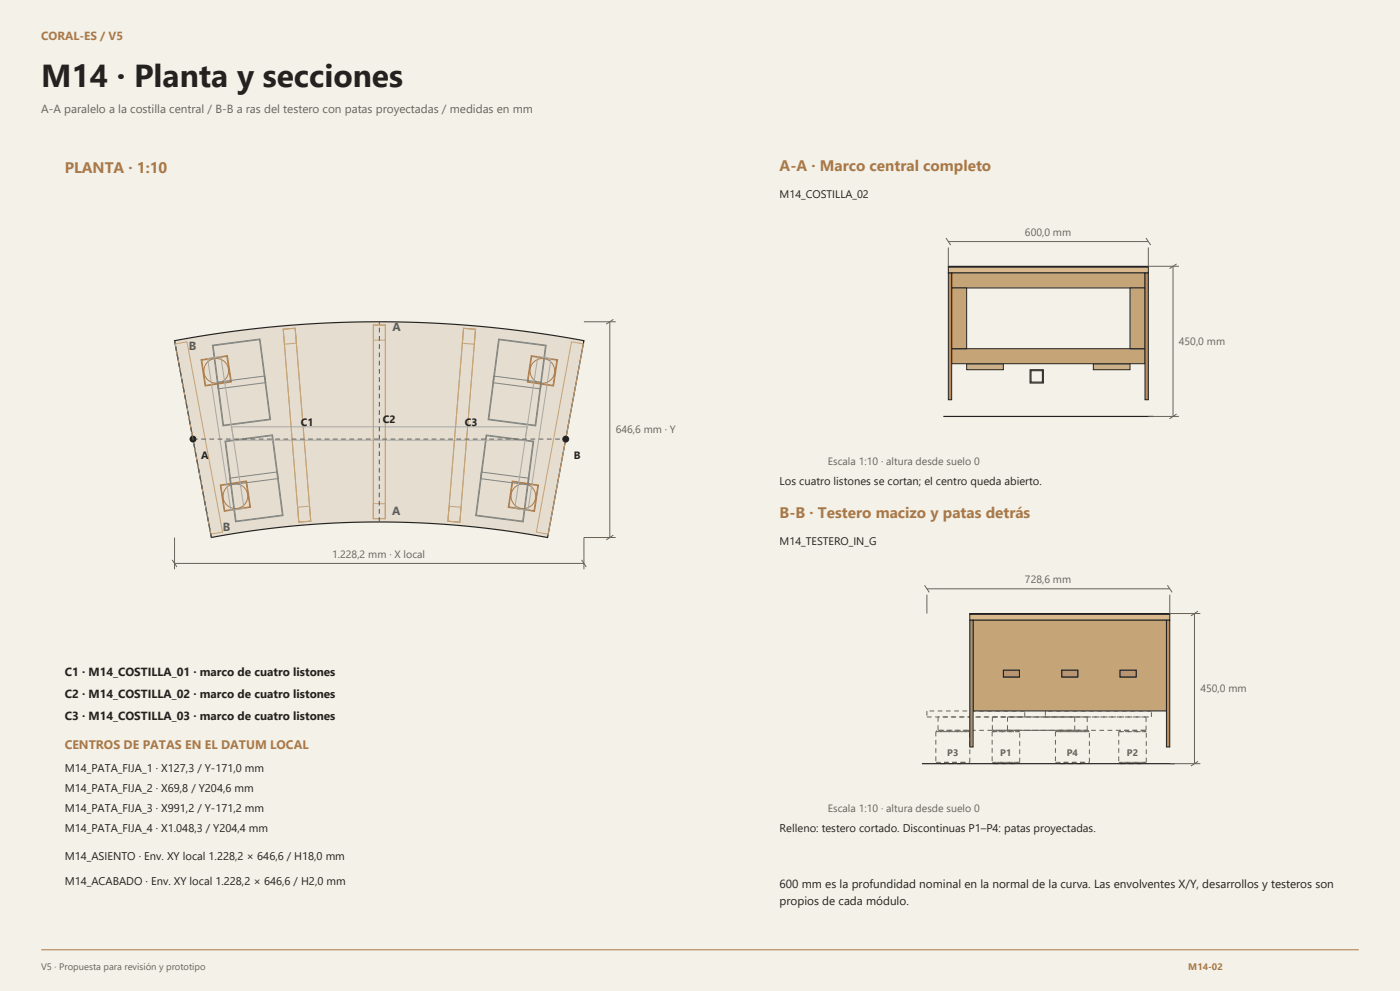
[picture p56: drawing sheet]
<svg xmlns="http://www.w3.org/2000/svg" width="420mm" height="297mm" viewBox="0 0 420 297" stroke-linecap="round" stroke-linejoin="round" font-family="sans-serif">
<defs><g id="words">
<text font-size="9.5" fill="#242220" x="12.3" y="26.1">M14 · Planta y secciones</text>
<g font-size="4.6" fill="#a97849">
<text x="19.4" y="51.9">PLANTA · 1:10</text>
<text x="233.9" y="51.2">A‐A · Marco central completo</text>
<text x="233.9" y="155.2">B‐B · Testero macizo y patas detrás</text>
</g>
<text font-size="3.7" fill="#a97849" x="19.4" y="224.4">CENTROS DE PATAS EN EL DATUM LOCAL</text>
<text font-size="3.5" fill="#a97849" x="12.3" y="12">CORAL‐ES / V5</text>
<text font-size="3.5" fill="#69635b" x="12.3" y="33.9">A‐A paralelo a la costilla central / B‐B a ras del testero con patas proyectadas / medidas en mm</text>
<g font-size="3.5" fill="#4f665b">
<text x="117.7" y="99.2">A</text>
<text x="56.7" y="104.8">B</text>
<text x="117.7" y="154.4">A</text>
<text x="66.9" y="159.1">B</text>
</g>
<g font-size="3.5" fill="#242220">
<text x="19.4" y="202.5">C1 · M14_COSTILLA_01 · marco de cuatro listones</text>
<text x="19.4" y="209.2">C2 · M14_COSTILLA_02 · marco de cuatro listones</text>
<text x="19.4" y="215.9">C3 · M14_COSTILLA_03 · marco de cuatro listones</text>
<text x="233.9" y="266">600 mm es la profundidad nominal en la normal de la curva. Las envolventes X/Y, desarrollos y testeros son</text>
<text x="233.9" y="271.1">propios de cada módulo.</text>
</g>
<g font-size="3.4" fill="#242220">
<text x="233.9" y="145.3">Los cuatro listones se cortan; el centro queda abierto.</text>
<text x="19.4" y="231.4">M14_PATA_FIJA_1 · X127,3 / Y‐171,0 mm</text>
<text x="19.4" y="237.4">M14_PATA_FIJA_2 · X69,8 / Y204,6 mm</text>
<text x="19.4" y="243.4">M14_PATA_FIJA_3 · X991,2 / Y‐171,2 mm</text>
<text x="19.4" y="249.4">M14_PATA_FIJA_4 · X1.048,3 / Y204,4 mm</text>
<text x="233.9" y="249.4">Relleno: testero cortado. Discontinuas P1–P4: patas proyectadas.</text>
<text x="19.4" y="257.9">M14_ASIENTO · Env. XY local 1.228,2 × 646,6 / H18,0 mm</text>
<text x="19.4" y="265.2">M14_ACABADO · Env. XY local 1.228,2 × 646,6 / H2,0 mm</text>
</g>
<g font-size="3.3" fill="#242220">
<text x="233.9" y="59.3">M14_COSTILLA_02</text>
<text x="233.9" y="163.3">M14_TESTERO_IN_G</text>
</g>
<g font-size="3.2" fill="#69635b">
<text x="307.5" y="70.6">600,0 mm</text>
<text x="353.7" y="103.4">450,0 mm</text>
<text x="184.7" y="129.8">646,6 mm · Y</text>
<text x="248.4" y="139.3">Escala 1:10 · altura desde suelo 0</text>
<text x="99.7" y="167.1">1.228,2 mm · X local</text>
<text x="307.5" y="174.7">728,6 mm</text>
<text x="360.1" y="207.4">450,0 mm</text>
<text x="248.4" y="243.4">Escala 1:10 · altura desde suelo 0</text>
</g>
<g font-size="3.2" fill="#242220">
<text x="90.3" y="127.8">C1</text>
<text x="114.9" y="126.8">C2</text>
<text x="139.5" y="127.8">C3</text>
<text x="60.4" y="137.6">A</text>
<text x="172.2" y="137.6">B</text>
</g>
<g font-size="2.8" fill="#69635b">
<text x="284.2" y="226.7">P3</text>
<text x="300.1" y="226.7">P1</text>
<text x="320" y="226.7">P4</text>
<text x="338.1" y="226.7">P2</text>
<text x="12.3" y="290.7">V5 · Propuesta para revisión y prototipo</text>
</g>
<text font-size="2.8" fill="#a97849" x="356.5" y="290.7">M14‐02</text>
</g></defs>
<path d="M0 0h420v297h-420z" fill="#f4f1e9"/>
<path d="M12.3 284.7h395.4" fill="none" stroke="#a97849" stroke-width=".3"/>
<path d="M52.4 102.1l15.2-2.5 15.2-1.7 15.4-1.1 15.3-.4 15.4 .4 15.3 1 15.8 1.8 15.2 2.5-10.9 59-12.5-2-12.6-1.5-12.6-.9-12.6-.3-12.6 .3-12.6 .9-13 1.5-12.4 2z" fill="#e5ddcf" stroke="#242220" stroke-width=".35"/>
<path d="M85 98.7l3.6-.3 4.6 57.8-3.6 .3zM85 98.7l3.6-.3 .3 4.5-3.6 .2zM112 97.4h3.6v58h-3.6zM112 97.4h3.6v4.5h-3.6zM139.1 98.4l3.6 .3-4.7 57.8-3.6-.3zM139.1 98.4l3.6 .3-.4 4.5-3.6-.3zM52.5 103.1l3.6-.7 10.7 57.1-3.6 .6zM171.5 102.4l3.5 .7-10.6 57-3.5-.6zM89.3 152l3.6-.3 .3 4.5-3.6 .3zM112 150.9h3.6v4.5h-3.6zM134.7 151.7l3.6 .3-.3 4.5-3.6-.3z" fill="none" stroke="#c5a578" stroke-width=".3"/>
<g fill="none" stroke="#ac7b4b" stroke-width=".3">
<path d="M60.3 107.8l7.9-1.2 1.2 7.9-7.9 1.2zM60.5 108l7.6-1.2 1.1 7.5-7.5 1.2zM159.4 106.6l7.9 1.2-1.2 7.9-7.9-1.2zM159.5 106.8l7.5 1.2-1.1 7.5-7.5-1.2zM66.1 145.3l7.9-1.2 1.2 7.9-7.9 1.3zM66.3 145.5l7.5-1.1 1.2 7.5-7.6 1.1zM153.7 144.2l7.9 1.2-1.2 7.9-7.9-1.2zM153.8 144.4l7.5 1.1-1.1 7.5-7.5-1.1z"/>
<circle cx="64.9" cy="111.1" r="3.7"/>
<circle cx="162.7" cy="111.1" r="3.7"/>
<circle cx="70.6" cy="148.7" r="3.7"/>
<circle cx="157" cy="148.7" r="3.7"/>
</g>
<path d="M63.7 103.4l14.3-1.8 3.2 24.2-14.3 1.8zM64 103.6l13.8-1.8 3.1 23.8-13.8 1.8zM65.2 114.5l14.3-1.8 .2 2-14.3 1.8zM148.1 112.7l14.3 1.9-.2 1.9-14.3-1.8zM149.6 101.6l14.3 1.9-3.2 24.2-14.3-1.9zM149.8 101.8l13.8 1.8-3.1 23.8-13.8-1.8zM67.5 132.2l14.3-1.9 3.1 24.2-14.3 1.9zM67.7 132.4l13.9-1.8 3.1 23.8-13.9 1.8zM145.8 130.4l14.3 1.8-3.1 24.2-14.3-1.8zM146 130.6l13.9 1.8-3.1 23.8-13.9-1.8zM68.9 143.3l14.3-1.9 .3 2-14.3 1.9zM144.4 141.5l14.3 1.8-.3 2-14.3-1.9z" fill="none" stroke="#7f8682" stroke-width=".3"/>
<path d="M62.3 107.5l3.9-.6 7 45.4-4 .7zM161.3 106.9l4 .6-6.9 45.5-4-.6zM69.5 127.9h88.6l-.6 4h-87.4z" fill="none" stroke="#a7a9a7" stroke-width=".3"/>
<path d="M57.9 131.6h111.8" fill="none" stroke="#69635b" stroke-width=".3" stroke-dasharray="1.4 1.1" stroke-linecap="butt"/>
<g fill="#242220" stroke="#242220" stroke-width=".3">
<circle cx="57.9" cy="131.6" r=".88"/>
<circle cx="169.7" cy="131.6" r=".88"/>
</g>
<path d="M113.8 156.4v-60M63.4 161.1l-11-59" fill="none" stroke="#4f665b" stroke-width=".32" stroke-dasharray="1.4 1.1" stroke-linecap="butt"/>
<path d="M175.2 96.4h9.5M182.9 96.4v64.7M184 95.7l-2.1 1.4M51.7 167.8l1.4 2.1M52.4 161.1v9.5M52.4 168.9h122.8M174.5 167.8l1.4 2.1M184 160.4l-2.1 1.4M184.7 161.1h-9.5v9.5" fill="none" stroke="#69635b" stroke-width=".3"/>
<g fill="#d9b98b" stroke="#242220" stroke-width=".3">
<path d="M284.5 80h60v1.8h-60z"/>
<path d="M284.5 79.8h60v.2h-60z"/>
</g>
<g fill="#ceaf80" stroke="#242220" stroke-width=".3">
<path d="M290 109h11v1.8h-11z"/>
<path d="M328 109h11v1.8h-11z"/>
</g>
<g fill="#c5a578" stroke="#242220" stroke-width=".3">
<path d="M285.5 81.8h58v4.5h-58z"/>
<path d="M285.5 104.5h58v4.5h-58z"/>
<path d="M285.5 86.3h4.5v18.2h-4.5z"/>
<path d="M339 86.3h4.5v18.2h-4.5z"/>
</g>
<path d="M309 110.8h4v4h-4z" fill="#a7a9a7" stroke="#242220" stroke-width=".3"/>
<path d="M309.3 111.1h3.4v3.4h-3.4z" fill="#f4f1e9" stroke="#242220" stroke-width=".3"/>
<g fill="#b68a5b" stroke="#242220" stroke-width=".3">
<path d="M284.5 81.8h1v38h-1z"/>
<path d="M343.5 81.8h1v38h-1z"/>
</g>
<path d="M283 124.8h63" fill="none" stroke="#242220" stroke-width=".35"/>
<path d="M283.8 71.3l1.4 2.2M284.5 74.2v5.6M284.5 72.4h60M343.8 71.3l1.4 2.2M344.5 74.2v5.6h9.2M351.9 79.8v45M353 79.1l-2.1 1.4M344.5 124.8h9.2M353 124.1l-2.1 1.4" fill="none" stroke="#69635b" stroke-width=".3"/>
<g fill="none" stroke="#69635b" stroke-width=".3" stroke-dasharray="1.4 1.1" stroke-linecap="butt">
<path d="M278.1 214.9h29.3M278.1 213.1v1.8M280.8 219.3v9.2M281 219.3h9.7M281 218.9v.4M281.4 218.9h44.8M281.4 214.9v4M290.7 219.3v-.4M290.7 218.9h-9.7M290.9 219.3h-10.1M297.6 219.3v9.2M297.7 218.9h46.1"/>
<path d="M297.7 214.9v4M297.9 219.3h7.8M297.9 218.9v.4M302.2 218.9h20.2M302.2 214.9v4M305.7 219.3v-.4M305.7 218.9h-7.8M305.9 219.3h-8.3M307.4 214.9v-1.8M307.4 213.1h-29.3M313.6 214.9h31.8M313.6 213.1v1.8"/>
<path d="M316.6 219.3v9.2M316.9 219.3h9.7M316.9 218.9v.4M322.4 218.9v-4M322.4 214.9h-20.2M326.2 218.9v-4M326.2 214.9h-44.8M326.6 219.3v-.4M326.6 218.9h-9.7M326.8 219.3h-10.2M335.6 219.3v9.2M335.8 219.3h7.9"/>
<path d="M335.8 218.9v.4M343.7 219.3v-.4M343.7 218.9h-7.9M343.8 218.9v-4M343.8 214.9h-46.1M343.9 219.3h-8.3M345.4 214.9v-1.8M345.4 213.1h-31.8M280.8 228.5h10.1M282.1 228.9h7.4M282.1 228.5v.4M289.5 228.9v-.4"/>
<path d="M289.5 228.5h-7.4M290.9 228.5v-9.2M297.6 228.5h8.3M298.1 228.9h7.4M298.1 228.5v.4M305.5 228.9v-.4M305.5 228.5h-7.4M305.9 228.5v-9.2M316.6 228.5h10.2M318 228.9h7.4M318 228.5v.4M325.4 228.9v-.4"/>
<path d="M325.4 228.5h-7.4M326.8 228.5v-9.2M335.6 228.5h8.3M336.1 228.9h7.4M336.1 228.5v.4M343.5 228.9v-.4M343.5 228.5h-7.4M343.9 228.5v-9.2"/>
</g>
<g fill="#d9b98b" stroke="#242220" stroke-width=".3">
<path d="M290.9 184.1h60v1.8h-60z"/>
<path d="M290.9 183.9h60v.2h-60z"/>
</g>
<path d="M291.9 185.9h58v27.2h-58z" fill="#c5a578" stroke="#242220" stroke-width=".3"/>
<g fill="#f4f1e9" stroke="#242220" stroke-width=".3">
<path d="M336 200.9h4.9v2h-4.9z"/>
<path d="M318.5 200.9h4.9v2h-4.9z"/>
<path d="M301 200.9h4.9v2h-4.9z"/>
</g>
<g fill="#ae977a" stroke="#242220" stroke-width=".3">
<path d="M301 200.9h4.8v2h-4.8z"/>
<path d="M318.5 200.9h4.8v2h-4.8z"/>
<path d="M336 200.9h4.8v2h-4.8z"/>
</g>
<g fill="#b68a5b" stroke="#242220" stroke-width=".3">
<path d="M290.9 185.9h1v38h-1z"/>
<path d="M349.9 185.9h1v38h-1z"/>
</g>
<path d="M276.6 228.9h75.8" fill="none" stroke="#242220" stroke-width=".35"/>
<path d="M277.4 175.4l1.4 2.1M278.1 178.2v5.7M278.1 176.5h72.8M350.2 175.4l1.4 2.1M350.9 178.2v5.7h9.2M358.3 183.9v45M359.4 183.2l-2.1 1.4M350.9 228.9h9.2M359.4 228.2l-2.1 1.4" fill="none" stroke="#69635b" stroke-width=".3"/>
<use href="#words"/>
</svg>
